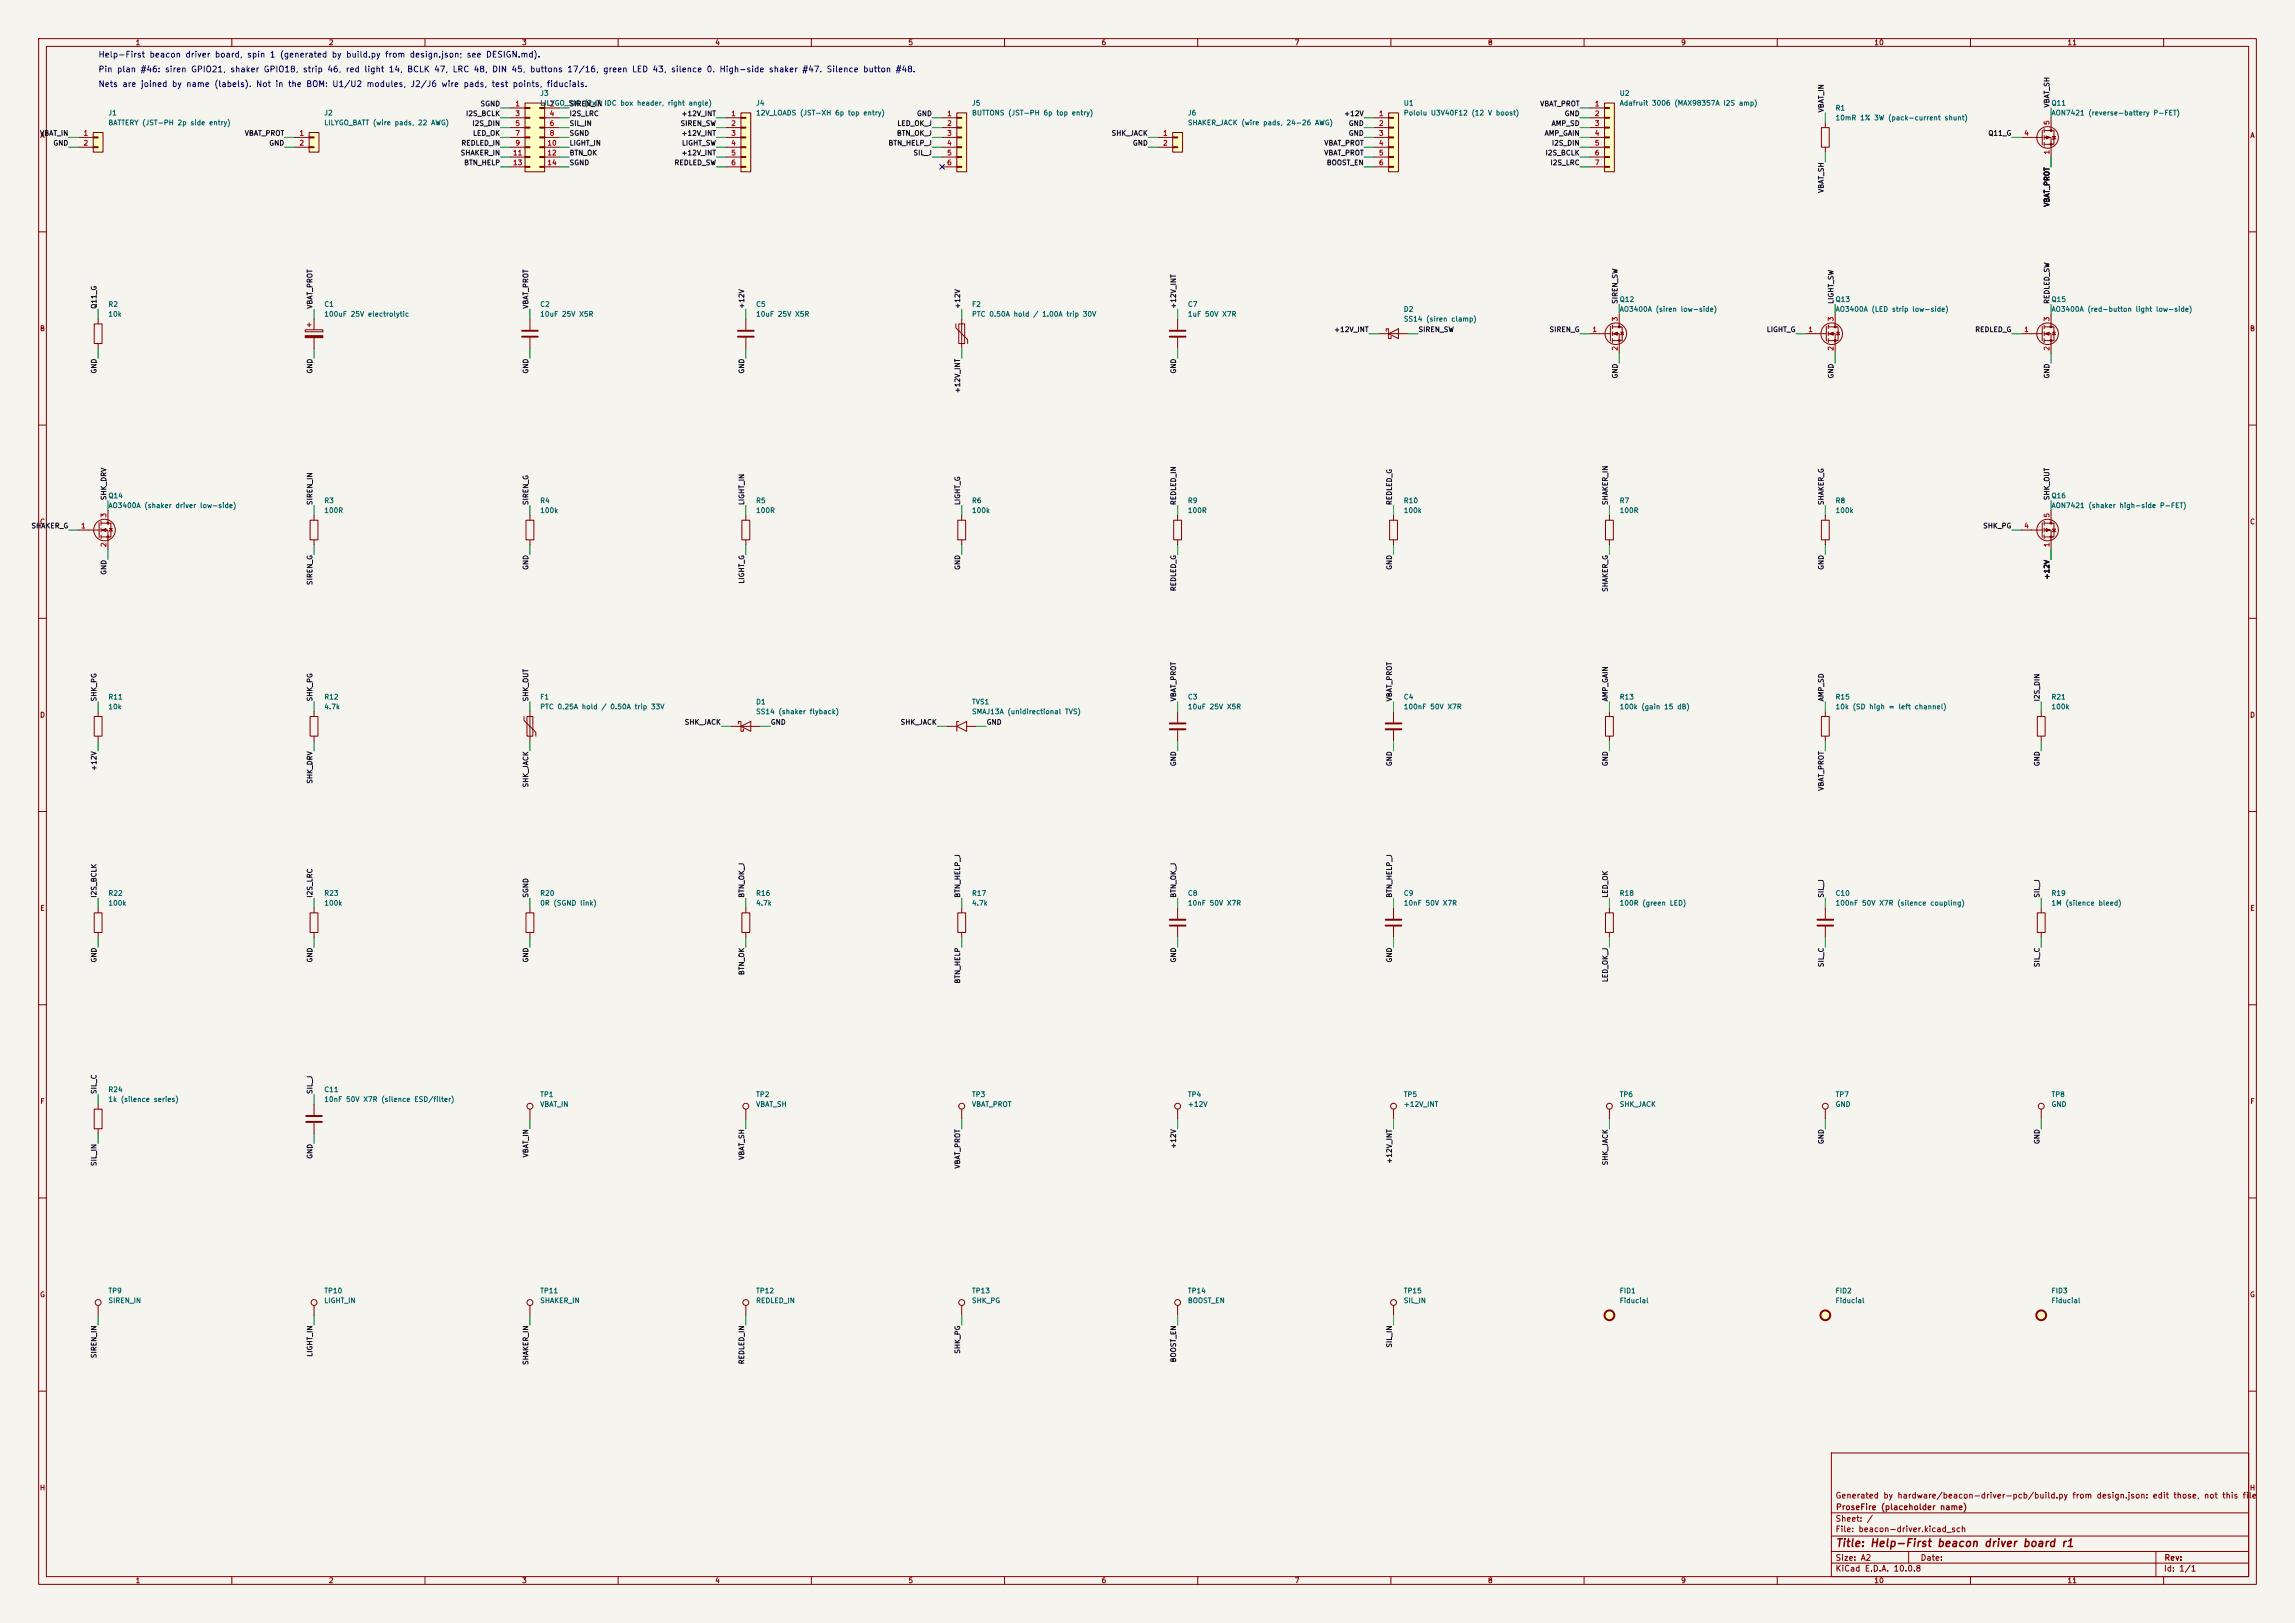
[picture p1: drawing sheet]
<svg xmlns="http://www.w3.org/2000/svg" width="594mm" height="420mm" viewBox="0 0 594 420" stroke-linecap="round" stroke-linejoin="round" font-family="sans-serif">
<defs><g id="words">
<text font-size="2" fill="#840000" x="475" y="400.8">Title: Help-First beacon driver board r1</text>
<g font-size="1.5" fill="#0000c2">
<text x="25.3" y="15.3">Help-First beacon driver board, spin 1 (generated by build.py from design.json; see DESIGN.md).</text>
<text x="25.3" y="22.9">Nets are joined by name (labels). Not in the BOM: U1/U2 modules, J2/J6 wire pads, test points, fiducials.</text>
<text x="25.3" y="19.1">Pin plan #46: siren GPIO21, shaker GPIO18, strip 46, red light 14, BCLK 47, LRC 48, DIN 45, buttons 17/16, green LED 43, silence 0. High-side shaker #47. Silence button #48.</text>
</g>
<g font-size="1.5" fill="#840000">
<text x="475" y="388.1">Generated by hardware/beacon-driver-pcb/build.py from design.json: edit those, not this file</text>
<text x="475" y="394.1">Sheet: /</text>
<text x="475.1" y="391.1">ProseFire (placeholder name)</text>
<text x="475" y="396.8">File: beacon-driver.kicad_sch</text>
<text x="475" y="407">KiCad E.D.A. 10.0.8</text>
<text x="475" y="404.2">Size: A2</text>
<text x="497" y="404.2">Date:</text>
<text x="560" y="407">Id: 1/1</text>
<text x="560.1" y="404.2">Rev:</text>
</g>
<g font-size="1.3" fill="#840000">
<text x="35" y="12">1</text>
<text x="85" y="12">2</text>
<text x="135" y="12">3</text>
<text x="185" y="12">4</text>
<text x="235" y="12">5</text>
<text x="285" y="12">6</text>
<text x="335" y="12">7</text>
<text x="385" y="12">8</text>
<text x="435" y="12">9</text>
<text x="485" y="12">10</text>
<text x="535" y="12">11</text>
<text x="10.3" y="36">A</text>
<text x="582.3" y="36">A</text>
<text x="10.2" y="86">B</text>
<text x="582.2" y="86">B</text>
<text x="10.2" y="136">C</text>
<text x="582.2" y="136">C</text>
<text x="10.2" y="186">D</text>
<text x="582.2" y="186">D</text>
<text x="10.3" y="236">E</text>
<text x="582.3" y="236">E</text>
<text x="10.3" y="286">F</text>
<text x="582.3" y="286">F</text>
<text x="10.2" y="336">G</text>
<text x="582.2" y="336">G</text>
<text x="10.2" y="386">H</text>
<text x="582.2" y="386">H</text>
<text x="35" y="410">1</text>
<text x="85" y="410">2</text>
<text x="135" y="410">3</text>
<text x="185" y="410">4</text>
<text x="235" y="410">5</text>
<text x="285" y="410">6</text>
<text x="335" y="410">7</text>
<text x="385" y="410">8</text>
<text x="435" y="410">9</text>
<text x="485" y="410">10</text>
<text x="535" y="410">11</text>
</g>
<g font-size="1.3" fill="#0f0f0f">
<text x="124.2" y="27.8">SGND</text>
<text x="147.3" y="27.8">SIREN_IN IDC box header, right angle)</text>
<text x="398.5" y="27.8">VBAT_PROT</text>
<text x="472.3" y="29.2" transform="rotate(-90 472.3 29.2)">VBAT_IN</text>
<text x="530.7" y="28" transform="rotate(-90 530.7 28)">VBAT_SH</text>
<text x="10.2" y="35.4">VBAT_IN</text>
<text x="63.2" y="35.4">VBAT_PROT</text>
<text x="120.5" y="30.4">I2S_BCLK</text>
<text x="122.1" y="32.9">I2S_DIN</text>
<text x="122.3" y="35.4">LED_OK</text>
<text x="147.3" y="32.9">SIL_IN</text>
<text x="147.3" y="35.4">SGND</text>
<text x="147.3" y="30.4">I2S_LRC</text>
<text x="176" y="32.9">SIREN_SW</text>
<text x="176.2" y="35.4">+12V_INT</text>
<text x="176.2" y="30.4">+12V_INT</text>
<text x="232" y="35.4">BTN_OK_J</text>
<text x="232.1" y="32.9">LED_OK_J</text>
<text x="237.2" y="30.4">GND</text>
<text x="287.6" y="35.4">SHK_JACK</text>
<text x="347.8" y="30.4">+12V</text>
<text x="349" y="35.4">GND</text>
<text x="349" y="32.9">GND</text>
<text x="399.6" y="35.4">AMP_GAIN</text>
<text x="401.5" y="32.9">AMP_SD</text>
<text x="404.8" y="30.4">GND</text>
<text x="514.5" y="35.4">Q11_G</text>
<text x="13.7" y="38">GND</text>
<text x="69.6" y="38">GND</text>
<text x="119.1" y="40.5">SHAKER_IN</text>
<text x="119.3" y="38">REDLED_IN</text>
<text x="147.3" y="38">LIGHT_IN</text>
<text x="147.3" y="40.5">BTN_OK</text>
<text x="176.2" y="40.5">+12V_INT</text>
<text x="176.4" y="38">LIGHT_SW</text>
<text x="229.8" y="38">BTN_HELP_J</text>
<text x="236.3" y="40.5">SIL_J</text>
<text x="293.1" y="38">GND</text>
<text x="342.6" y="38">VBAT_PROT</text>
<text x="342.6" y="40.5">VBAT_PROT</text>
<text x="399.9" y="40.5">I2S_BCLK</text>
<text x="401.5" y="38">I2S_DIN</text>
<text x="120" y="43.1">BTN_HELP</text>
<text x="147.3" y="43.1">SGND</text>
<text x="174.4" y="43.1">REDLED_SW</text>
<text x="343.3" y="43.1">BOOST_EN</text>
<text x="401.2" y="43.1">I2S_LRC</text>
<text x="472.3" y="50.1" transform="rotate(-90 472.3 50.1)">VBAT_SH</text>
<text x="530.7" y="53.6" transform="rotate(-90 530.7 53.6)">VBAT_PROT</text>
<text x="25.3" y="80" transform="rotate(-90 25.3 80)">Q11_G</text>
<text x="81.2" y="80" transform="rotate(-90 81.2 80)">VBAT_PROT</text>
<text x="137" y="80" transform="rotate(-90 137 80)">VBAT_PROT</text>
<text x="192.9" y="80" transform="rotate(-90 192.9 80)">+12V</text>
<text x="248.8" y="80" transform="rotate(-90 248.8 80)">+12V</text>
<text x="304.7" y="80" transform="rotate(-90 304.7 80)">+12V_INT</text>
<text x="419" y="78.8" transform="rotate(-90 419 78.8)">SIREN_SW</text>
<text x="474.9" y="78.8" transform="rotate(-90 474.9 78.8)">LIGHT_SW</text>
<text x="530.7" y="78.8" transform="rotate(-90 530.7 78.8)">REDLED_SW</text>
<text x="345.2" y="86.2">+12V_INT</text>
<text x="367" y="86.2">SIREN_SW</text>
<text x="400.9" y="86.2">SIREN_G</text>
<text x="457.2" y="86.2">LIGHT_G</text>
<text x="511.1" y="86.2">REDLED_G</text>
<text x="25.3" y="96.8" transform="rotate(-90 25.3 96.8)">GND</text>
<text x="81.2" y="96.8" transform="rotate(-90 81.2 96.8)">GND</text>
<text x="137" y="96.8" transform="rotate(-90 137 96.8)">GND</text>
<text x="192.9" y="96.8" transform="rotate(-90 192.9 96.8)">GND</text>
<text x="248.8" y="101.9" transform="rotate(-90 248.8 101.9)">+12V_INT</text>
<text x="304.7" y="96.8" transform="rotate(-90 304.7 96.8)">GND</text>
<text x="419" y="98.1" transform="rotate(-90 419 98.1)">GND</text>
<text x="474.9" y="98.1" transform="rotate(-90 474.9 98.1)">GND</text>
<text x="530.7" y="98.1" transform="rotate(-90 530.7 98.1)">GND</text>
<text x="27.8" y="129.6" transform="rotate(-90 27.8 129.6)">SHK_DRV</text>
<text x="81.2" y="130.8" transform="rotate(-90 81.2 130.8)">SIREN_IN</text>
<text x="137" y="130.8" transform="rotate(-90 137 130.8)">SIREN_G</text>
<text x="192.9" y="130.8" transform="rotate(-90 192.9 130.8)">LIGHT_IN</text>
<text x="248.8" y="130.8" transform="rotate(-90 248.8 130.8)">LIGHT_G</text>
<text x="304.7" y="130.8" transform="rotate(-90 304.7 130.8)">REDLED_IN</text>
<text x="360.6" y="130.8" transform="rotate(-90 360.6 130.8)">REDLED_G</text>
<text x="416.4" y="130.8" transform="rotate(-90 416.4 130.8)">SHAKER_IN</text>
<text x="472.3" y="130.8" transform="rotate(-90 472.3 130.8)">SHAKER_G</text>
<text x="530.7" y="129.6" transform="rotate(-90 530.7 129.6)">SHK_OUT</text>
<text x="8" y="137">SHAKER_G</text>
<text x="513.2" y="137">SHK_PG</text>
<text x="27.8" y="148.9" transform="rotate(-90 27.8 148.9)">GND</text>
<text x="137" y="147.6" transform="rotate(-90 137 147.6)">GND</text>
<text x="248.8" y="147.6" transform="rotate(-90 248.8 147.6)">GND</text>
<text x="360.6" y="147.6" transform="rotate(-90 360.6 147.6)">GND</text>
<text x="472.3" y="147.6" transform="rotate(-90 472.3 147.6)">GND</text>
<text x="81.2" y="151.5" transform="rotate(-90 81.2 151.5)">SIREN_G</text>
<text x="192.9" y="151.2" transform="rotate(-90 192.9 151.2)">LIGHT_G</text>
<text x="304.7" y="153.1" transform="rotate(-90 304.7 153.1)">REDLED_G</text>
<text x="416.4" y="153.3" transform="rotate(-90 416.4 153.3)">SHAKER_G</text>
<text x="530.7" y="150.1" transform="rotate(-90 530.7 150.1)">+12V</text>
<text x="25.3" y="181.6" transform="rotate(-90 25.3 181.6)">SHK_PG</text>
<text x="81.2" y="181.6" transform="rotate(-90 81.2 181.6)">SHK_PG</text>
<text x="137" y="181.6" transform="rotate(-90 137 181.6)">SHK_OUT</text>
<text x="304.7" y="181.6" transform="rotate(-90 304.7 181.6)">VBAT_PROT</text>
<text x="360.6" y="181.6" transform="rotate(-90 360.6 181.6)">VBAT_PROT</text>
<text x="416.4" y="181.6" transform="rotate(-90 416.4 181.6)">AMP_GAIN</text>
<text x="472.3" y="181.6" transform="rotate(-90 472.3 181.6)">AMP_SD</text>
<text x="528.2" y="181.6" transform="rotate(-90 528.2 181.6)">I2S_DIN</text>
<text x="177.1" y="187.8">SHK_JACK</text>
<text x="199.4" y="187.8">GND</text>
<text x="233" y="187.8">SHK_JACK</text>
<text x="255.2" y="187.8">GND</text>
<text x="25.3" y="199.6" transform="rotate(-90 25.3 199.6)">+12V</text>
<text x="81.2" y="202.9" transform="rotate(-90 81.2 202.9)">SHK_DRV</text>
<text x="137" y="203.9" transform="rotate(-90 137 203.9)">SHK_JACK</text>
<text x="304.7" y="198.4" transform="rotate(-90 304.7 198.4)">GND</text>
<text x="360.6" y="198.4" transform="rotate(-90 360.6 198.4)">GND</text>
<text x="416.4" y="198.4" transform="rotate(-90 416.4 198.4)">GND</text>
<text x="528.2" y="198.4" transform="rotate(-90 528.2 198.4)">GND</text>
<text x="472.3" y="204.8" transform="rotate(-90 472.3 204.8)">VBAT_PROT</text>
<text x="25.3" y="232.4" transform="rotate(-90 25.3 232.4)">I2S_BCLK</text>
<text x="81.2" y="232.4" transform="rotate(-90 81.2 232.4)">I2S_LRC</text>
<text x="137" y="232.4" transform="rotate(-90 137 232.4)">SGND</text>
<text x="192.9" y="232.4" transform="rotate(-90 192.9 232.4)">BTN_OK_J</text>
<text x="248.8" y="232.4" transform="rotate(-90 248.8 232.4)">BTN_HELP_J</text>
<text x="304.7" y="232.4" transform="rotate(-90 304.7 232.4)">BTN_OK_J</text>
<text x="360.6" y="232.4" transform="rotate(-90 360.6 232.4)">BTN_HELP_J</text>
<text x="416.4" y="232.4" transform="rotate(-90 416.4 232.4)">LED_OK</text>
<text x="472.3" y="232.4" transform="rotate(-90 472.3 232.4)">SIL_J</text>
<text x="528.2" y="232.4" transform="rotate(-90 528.2 232.4)">SIL_J</text>
<text x="25.3" y="249.2" transform="rotate(-90 25.3 249.2)">GND</text>
<text x="81.2" y="249.2" transform="rotate(-90 81.2 249.2)">GND</text>
<text x="137" y="249.2" transform="rotate(-90 137 249.2)">GND</text>
<text x="304.7" y="249.2" transform="rotate(-90 304.7 249.2)">GND</text>
<text x="360.6" y="249.2" transform="rotate(-90 360.6 249.2)">GND</text>
<text x="472.3" y="250.4" transform="rotate(-90 472.3 250.4)">SIL_C</text>
<text x="528.2" y="250.4" transform="rotate(-90 528.2 250.4)">SIL_C</text>
<text x="192.9" y="252.5" transform="rotate(-90 192.9 252.5)">BTN_OK</text>
<text x="248.8" y="254.7" transform="rotate(-90 248.8 254.7)">BTN_HELP</text>
<text x="416.4" y="254.3" transform="rotate(-90 416.4 254.3)">LED_OK_J</text>
<text x="25.3" y="283.2" transform="rotate(-90 25.3 283.2)">SIL_C</text>
<text x="81.2" y="283.2" transform="rotate(-90 81.2 283.2)">SIL_J</text>
<text x="137" y="299.6" transform="rotate(-90 137 299.6)">VBAT_IN</text>
<text x="304.7" y="297.4" transform="rotate(-90 304.7 297.4)">+12V</text>
<text x="472.3" y="296.2" transform="rotate(-90 472.3 296.2)">GND</text>
<text x="528.2" y="296.2" transform="rotate(-90 528.2 296.2)">GND</text>
<text x="25.3" y="301.9" transform="rotate(-90 25.3 301.9)">SIL_IN</text>
<text x="81.2" y="300" transform="rotate(-90 81.2 300)">GND</text>
<text x="192.9" y="300.2" transform="rotate(-90 192.9 300.2)">VBAT_SH</text>
<text x="248.8" y="302.5" transform="rotate(-90 248.8 302.5)">VBAT_PROT</text>
<text x="360.6" y="301.3" transform="rotate(-90 360.6 301.3)">+12V_INT</text>
<text x="416.4" y="301.7" transform="rotate(-90 416.4 301.7)">SHK_JACK</text>
<text x="25.3" y="351.6" transform="rotate(-90 25.3 351.6)">SIREN_IN</text>
<text x="81.2" y="351.2" transform="rotate(-90 81.2 351.2)">LIGHT_IN</text>
<text x="137" y="353.3" transform="rotate(-90 137 353.3)">SHAKER_IN</text>
<text x="192.9" y="353.2" transform="rotate(-90 192.9 353.2)">REDLED_IN</text>
<text x="248.8" y="350.4" transform="rotate(-90 248.8 350.4)">SHK_PG</text>
<text x="304.7" y="352.7" transform="rotate(-90 304.7 352.7)">BOOST_EN</text>
<text x="360.6" y="348.9" transform="rotate(-90 360.6 348.9)">SIL_IN</text>
</g>
<g font-size="1.3" fill="#a90000">
<text x="133.3" y="27.8">1</text>
<text x="142.1" y="27.8">2</text>
<text x="412.7" y="27.8">1</text>
<text x="21.5" y="35.4">1</text>
<text x="77.4" y="35.4">1</text>
<text x="133.3" y="30.3">3</text>
<text x="133.3" y="32.9">5</text>
<text x="133.3" y="35.4">7</text>
<text x="142.1" y="30.3">4</text>
<text x="142.1" y="32.9">6</text>
<text x="142.1" y="35.4">8</text>
<text x="189.1" y="30.3">1</text>
<text x="189.1" y="32.9">2</text>
<text x="189.1" y="35.4">3</text>
<text x="245" y="30.3">1</text>
<text x="245" y="32.9">2</text>
<text x="245" y="35.4">3</text>
<text x="300.9" y="35.4">1</text>
<text x="356.8" y="30.3">1</text>
<text x="356.8" y="32.9">2</text>
<text x="356.8" y="35.4">3</text>
<text x="412.7" y="30.3">2</text>
<text x="412.7" y="32.9">3</text>
<text x="412.7" y="35.4">4</text>
<text x="523.8" y="35.4">4</text>
<text x="530.7" y="32.5" transform="rotate(-90 530.7 32.5)">5</text>
<text x="21.5" y="38">2</text>
<text x="77.4" y="38">2</text>
<text x="132.6" y="40.5">11</text>
<text x="133.3" y="38">9</text>
<text x="141.5" y="38">10</text>
<text x="141.5" y="40.5">12</text>
<text x="189.1" y="38">4</text>
<text x="189.1" y="40.5">5</text>
<text x="245" y="38">4</text>
<text x="245" y="40.5">5</text>
<text x="300.9" y="38">2</text>
<text x="356.8" y="38">4</text>
<text x="356.8" y="40.5">5</text>
<text x="412.7" y="38">5</text>
<text x="412.7" y="40.5">6</text>
<text x="530.7" y="40.1" transform="rotate(-90 530.7 40.1)">1</text>
<text x="132.6" y="43">13</text>
<text x="141.5" y="43">14</text>
<text x="189.1" y="43">6</text>
<text x="245" y="43">6</text>
<text x="356.8" y="43">6</text>
<text x="412.7" y="43">7</text>
<text x="419" y="83.3" transform="rotate(-90 419 83.3)">3</text>
<text x="474.8" y="83.3" transform="rotate(-90 474.8 83.3)">3</text>
<text x="530.7" y="83.3" transform="rotate(-90 530.7 83.3)">3</text>
<text x="412" y="86.2">1</text>
<text x="467.9" y="86.2">1</text>
<text x="523.8" y="86.2">1</text>
<text x="419" y="90.9" transform="rotate(-90 419 90.9)">2</text>
<text x="474.8" y="90.9" transform="rotate(-90 474.8 90.9)">2</text>
<text x="530.7" y="90.9" transform="rotate(-90 530.7 90.9)">2</text>
<text x="20.9" y="137">1</text>
<text x="27.8" y="134.1" transform="rotate(-90 27.8 134.1)">3</text>
<text x="523.8" y="137">4</text>
<text x="530.7" y="134.1" transform="rotate(-90 530.7 134.1)">5</text>
<text x="27.8" y="141.7" transform="rotate(-90 27.8 141.7)">2</text>
<text x="530.7" y="141.7" transform="rotate(-90 530.7 141.7)">1</text>
</g>
<g font-size="1.3" fill="#006464">
<text x="139.7" y="25.1">J3</text>
<text x="139.7" y="27.6">LILYGO_SIG (2x7</text>
<text x="195.6" y="27.6">J4</text>
<text x="251.4" y="27.6">J5</text>
<text x="363.2" y="27.6">U1</text>
<text x="419.1" y="25.1">U2</text>
<text x="419.1" y="27.6">Adafruit 3006 (MAX98357A I2S amp)</text>
<text x="475" y="28.9">R1</text>
<text x="530.8" y="27.6">Q11</text>
<text x="27.9" y="30.2">J1</text>
<text x="27.9" y="32.7">BATTERY (JST-PH 2p side entry)</text>
<text x="83.8" y="30.2">J2</text>
<text x="83.8" y="32.7">LILYGO_BATT (wire pads, 22 AWG)</text>
<text x="195.6" y="30.2">12V_LOADS (JST-XH 6p top entry)</text>
<text x="251.4" y="30.2">BUTTONS (JST-PH 6p top entry)</text>
<text x="307.3" y="30.2">J6</text>
<text x="307.3" y="32.7">SHAKER_JACK (wire pads, 24-26 AWG)</text>
<text x="363.2" y="30.2">Pololu U3V40F12 (12 V boost)</text>
<text x="475" y="31.4">10mR 1% 3W (pack-current shunt)</text>
<text x="530.8" y="30.2">AON7421 (reverse-battery P-FET)</text>
<text x="27.9" y="79.7">R2</text>
<text x="27.9" y="82.2">10k</text>
<text x="83.8" y="79.7">C1</text>
<text x="83.8" y="82.2">100uF 25V electrolytic</text>
<text x="139.7" y="79.7">C2</text>
<text x="139.7" y="82.2">10uF 25V X5R</text>
<text x="195.6" y="79.7">C5</text>
<text x="195.6" y="82.2">10uF 25V X5R</text>
<text x="251.4" y="79.7">F2</text>
<text x="251.4" y="82.2">PTC 0.50A hold / 1.00A trip 30V</text>
<text x="307.3" y="79.7">C7</text>
<text x="307.3" y="82.2">1uF 50V X7R</text>
<text x="363.2" y="81">D2</text>
<text x="363.2" y="83.5">SS14 (siren clamp)</text>
<text x="419.1" y="78.4">Q12</text>
<text x="419.1" y="81">AO3400A (siren low-side)</text>
<text x="475" y="78.4">Q13</text>
<text x="475" y="81">AO3400A (LED strip low-side)</text>
<text x="530.8" y="78.4">Q15</text>
<text x="530.8" y="81">AO3400A (red-button light low-side)</text>
<text x="27.9" y="129.2">Q14</text>
<text x="27.9" y="131.8">AO3400A (shaker driver low-side)</text>
<text x="83.8" y="130.5">R3</text>
<text x="139.7" y="130.5">R4</text>
<text x="195.6" y="130.5">R5</text>
<text x="251.4" y="130.5">R6</text>
<text x="307.3" y="130.5">R9</text>
<text x="363.2" y="130.5">R10</text>
<text x="419.1" y="130.5">R7</text>
<text x="475" y="130.5">R8</text>
<text x="530.8" y="129.2">Q16</text>
<text x="530.8" y="131.8">AON7421 (shaker high-side P-FET)</text>
<text x="83.8" y="133">100R</text>
<text x="139.7" y="133">100k</text>
<text x="195.6" y="133">100R</text>
<text x="251.4" y="133">100k</text>
<text x="307.3" y="133">100R</text>
<text x="363.2" y="133">100k</text>
<text x="419.1" y="133">100R</text>
<text x="475" y="133">100k</text>
<text x="27.9" y="181.3">R11</text>
<text x="27.9" y="183.8">10k</text>
<text x="83.8" y="181.3">R12</text>
<text x="83.8" y="183.8">4.7k</text>
<text x="139.7" y="181.3">F1</text>
<text x="139.7" y="183.8">PTC 0.25A hold / 0.50A trip 33V</text>
<text x="195.6" y="182.6">D1</text>
<text x="195.6" y="185.1">SS14 (shaker flyback)</text>
<text x="251.4" y="182.6">TVS1</text>
<text x="251.4" y="185.1">SMAJ13A (unidirectional TVS)</text>
<text x="307.3" y="181.3">C3</text>
<text x="307.3" y="183.8">10uF 25V X5R</text>
<text x="363.2" y="181.3">C4</text>
<text x="363.2" y="183.8">100nF 50V X7R</text>
<text x="419.1" y="181.3">R13</text>
<text x="419.1" y="183.8">100k (gain 15 dB)</text>
<text x="475" y="181.3">R15</text>
<text x="475" y="183.8">10k (SD high = left channel)</text>
<text x="530.8" y="181.3">R21</text>
<text x="530.8" y="183.8">100k</text>
<text x="27.9" y="232.1">R22</text>
<text x="83.8" y="232.1">R23</text>
<text x="139.7" y="232.1">R20</text>
<text x="195.6" y="232.1">R16</text>
<text x="251.4" y="232.1">R17</text>
<text x="307.3" y="232.1">C8</text>
<text x="363.2" y="232.1">C9</text>
<text x="419.1" y="232.1">R18</text>
<text x="475" y="232.1">C10</text>
<text x="530.8" y="232.1">R19</text>
<text x="27.9" y="234.6">100k</text>
<text x="83.8" y="234.6">100k</text>
<text x="139.7" y="234.6">0R (SGND link)</text>
<text x="195.6" y="234.6">4.7k</text>
<text x="251.4" y="234.6">4.7k</text>
<text x="307.3" y="234.6">10nF 50V X7R</text>
<text x="363.2" y="234.6">10nF 50V X7R</text>
<text x="419.1" y="234.6">100R (green LED)</text>
<text x="475" y="234.6">100nF 50V X7R (silence coupling)</text>
<text x="530.8" y="234.6">1M (silence bleed)</text>
<text x="27.9" y="282.9">R24</text>
<text x="27.9" y="285.4">1k (silence series)</text>
<text x="83.8" y="282.9">C11</text>
<text x="83.8" y="285.4">10nF 50V X7R (silence ESD/filter)</text>
<text x="139.7" y="284.2">TP1</text>
<text x="139.7" y="286.7">VBAT_IN</text>
<text x="195.6" y="284.2">TP2</text>
<text x="195.6" y="286.7">VBAT_SH</text>
<text x="251.4" y="284.2">TP3</text>
<text x="251.4" y="286.7">VBAT_PROT</text>
<text x="307.3" y="284.2">TP4</text>
<text x="307.3" y="286.7">+12V</text>
<text x="363.2" y="284.2">TP5</text>
<text x="363.2" y="286.7">+12V_INT</text>
<text x="419.1" y="284.2">TP6</text>
<text x="419.1" y="286.7">SHK_JACK</text>
<text x="475" y="284.2">TP7</text>
<text x="475" y="286.7">GND</text>
<text x="530.8" y="284.2">TP8</text>
<text x="530.8" y="286.7">GND</text>
<text x="27.9" y="335">TP9</text>
<text x="83.8" y="335">TP10</text>
<text x="139.7" y="335">TP11</text>
<text x="195.6" y="335">TP12</text>
<text x="251.4" y="335">TP13</text>
<text x="307.3" y="335">TP14</text>
<text x="363.2" y="335">TP15</text>
<text x="419.1" y="335">FID1</text>
<text x="475" y="335">FID2</text>
<text x="530.8" y="335">FID3</text>
<text x="27.9" y="337.5">SIREN_IN</text>
<text x="83.8" y="337.5">LIGHT_IN</text>
<text x="139.7" y="337.5">SHAKER_IN</text>
<text x="195.6" y="337.5">REDLED_IN</text>
<text x="251.4" y="337.5">SHK_PG</text>
<text x="307.3" y="337.5">BOOST_EN</text>
<text x="363.2" y="337.5">SIL_IN</text>
<text x="419.1" y="337.5">Fiducial</text>
<text x="475" y="337.5">Fiducial</text>
<text x="530.8" y="337.5">Fiducial</text>
</g>
</g></defs>
<path d="M0 0h594v420h-594z" fill="#f5f4ef" stroke="#f5f4ef" stroke-width=".26"/>
<g fill="none" stroke="#840000" stroke-width=".26">
<path d="M10 10h574v400h-574zM12 12h570v396h-570zM60 10v2M110 10v2M160 10v2M210 10v2M260 10v2M310 10v2M360 10v2M410 10v2M460 10v2M510 10v2"/>
<path d="M560 10v2M10 60h2M582 60h2M10 110h2M582 110h2M10 160h2M582 160h2M10 210h2M582 210h2M192 236.2h2.1v5.1h-2.1zM193 235v1.2M193 241.3v1.3"/>
<path d="M10 260h2M582 260h2M10 310h2M582 310h2M10 360h2M474 376h108v32h-108zM582 360h2M474 397.5h108M474 391.5h108M60 408v2M110 408v2M160 408v2"/>
<path d="M210 408v2M260 408v2M310 408v2M360 408v2M410 408v2M460 408v2M474 404.5h108M474 401.5h108M494 401.5v3M510 408v2M558 401.5v6.5M560 408v2"/>
</g>
<path d="M24.1 34.3h2.6v5.1h-2.6z" fill="#ffffc2"/>
<g fill="none" stroke="#840000" stroke-width=".26">
<path d="M20.3 35.6h3.8M20.3 38.1h3.8M24.1 34.3h2.6v5.1h-2.6zM24.1 35.4h1.3v.3h-1.3zM24.1 38h1.3v.2h-1.3zM79 85.3h4.6v.6h-4.6zM79.5 84.1h1M80 83.6v1M81.3 82.6v2.7M81.3 87.4v2.8M247.4 83.8v1l3 3.1v1M248.2 83.8h1.5v5.1h-1.5z"/>
<path d="M248.9 82.6v7.6M356.9 86.4h7.6M358.8 85.7v-.6h.6v2.5h.6v-.6M359.4 86.4l2.5-1.3v2.5zM247.9 134.6h2v5.1h-2zM248.9 133.4v1.2M248.9 139.7v1.3M247.9 236.2h2v5.1h-2zM248.9 235v1.2M248.9 241.3v1.3"/>
</g>
<path d="M79 86.9h4.6v.5h-4.6z" fill="#840000" stroke="#840000" stroke-width=".26"/>
<path d="M80 34.3h2.5v5.1h-2.5z" fill="#ffffc2"/>
<path d="M76.2 35.6h3.8M76.2 38.1h3.8M80 34.3h2.5v5.1h-2.5zM80 35.4h1.3v.3h-1.3zM80 38h1.3v.2h-1.3z" fill="none" stroke="#840000" stroke-width=".26"/>
<path d="M247.6 29.2h2.6v15.3h-2.6z" fill="#ffffc2"/>
<g fill="none" stroke="#840000" stroke-width=".26">
<path d="M243.8 30.5h3.8M243.8 33h3.8M243.8 35.6h3.8M243.8 38.1h3.8M247.6 29.2h2.6v15.3h-2.6zM247.6 30.4h1.3v.2h-1.3zM247.6 32.9h1.3v.2h-1.3zM247.6 35.4h1.3v.3h-1.3zM247.6 38h1.3v.2h-1.3zM243.8 40.6h3.8M243.8 43.2h3.8M247.6 40.5h1.3v.3h-1.3z"/>
<path d="M247.6 43.1h1.3v.2h-1.3zM304.8 82.6v2.7M304.8 87.4v2.8M303.8 134.6h2v5.1h-2zM304.8 133.4v1.2M304.8 139.7v1.3M359.7 134.6h2v5.1h-2zM360.7 133.4v1.2M360.7 139.7v1.3M135.6 185.4v1l3.1 3.1v1M136.4 185.4h1.5v5.1h-1.5zM137.2 184.2v7.6"/>
<path d="M248.9 287v2.6M304.8 287v2.6M360.7 287v2.6M248.9 337.8v2.6M304.8 337.8v2.6M360.7 337.8v2.6"/>
<circle cx="248.9" cy="286.3" r=".76"/>
<circle cx="304.8" cy="286.3" r=".76"/>
<circle cx="360.7" cy="286.3" r=".76"/>
<circle cx="248.9" cy="337.1" r=".76"/>
<circle cx="304.8" cy="337.1" r=".76"/>
<circle cx="360.7" cy="337.1" r=".76"/>
</g>
<path d="M302.8 85.6h4M302.8 87.1h4" fill="none" stroke="#840000" stroke-width=".51"/>
<path d="M359.4 29.2h2.5v15.3h-2.5z" fill="#ffffc2"/>
<g fill="none" stroke="#840000" stroke-width=".26">
<path d="M355.6 30.5h3.8M355.6 33h3.8M355.6 35.6h3.8M355.6 38.1h3.8M359.4 29.2h2.5v15.3h-2.5zM359.4 30.4h1.3v.2h-1.3zM359.4 32.9h1.3v.2h-1.3zM359.4 35.4h1.3v.3h-1.3zM359.4 38h1.3v.2h-1.3zM355.6 40.6h3.8M355.6 43.2h3.8M359.4 40.5h1.3v.3h-1.3z"/>
<path d="M359.4 43.1h1.3v.2h-1.3zM80.3 134.6h2v5.1h-2zM81.3 133.4v1.2M81.3 139.7v1.3M136.1 134.6h2.1v5.1h-2.1zM137.2 133.4v1.2M137.2 139.7v1.3M471.4 134.6h2.1v5.1h-2.1zM472.4 133.4v1.2M472.4 139.7v1.3M24.4 185.4h2v5.1h-2zM25.4 184.2v1.2"/>
<path d="M25.4 190.5v1.3"/>
</g>
<path d="M303.5 34.3h2.6v5.1h-2.6z" fill="#ffffc2"/>
<g fill="none" stroke="#840000" stroke-width=".26">
<path d="M299.7 35.6h3.8M299.7 38.1h3.8M303.5 34.3h2.6v5.1h-2.6zM303.5 35.4h1.3v.3h-1.3zM303.5 38h1.3v.2h-1.3zM467.4 86.4h5.3M472.7 84.5v3.8M473.2 84.6h2.5v3.5h-2.5M473.2 86.4h1.8v5M473.2 84.1v1M473.2 85.9v1M473.2 87.6v1"/>
<path d="M475 81.3v3.3M475.4 86h.7M475.7 86l.4 .6h-.7zM80.3 185.4h2v5.1h-2zM81.3 184.2v1.2M81.3 190.5v1.3"/>
<circle cx="474.1" cy="86.4" r="2.79"/>
</g>
<g fill="#840000" stroke="#840000" stroke-width=".26">
<path d="M473.5 86.4l1-.4v.7z"/>
<circle cx="475" cy="84.6" r=".25"/>
<circle cx="475" cy="88.1" r=".25"/>
</g>
<path d="M135.9 26.7h5.1v17.8h-5.1z" fill="#ffffc2"/>
<g fill="none" stroke="#840000" stroke-width=".26">
<path d="M132.1 27.9h3.8M132.1 30.5h3.8M132.1 33h3.8M132.1 35.6h3.8M132.1 38.1h3.8M135.9 26.7h5.1v17.8h-5.1zM135.9 27.8h1.3v.3h-1.3zM135.9 30.4h1.3v.2h-1.3zM135.9 32.9h1.3v.2h-1.3zM135.9 35.4h1.3v.3h-1.3zM135.9 38h1.3v.2h-1.3zM139.7 27.8h1.3v.3h-1.3z"/>
<path d="M139.7 30.4h1.3v.2h-1.3zM139.7 32.9h1.3v.2h-1.3zM139.7 35.4h1.3v.3h-1.3zM139.7 38h1.3v.2h-1.3zM141 27.9h3.8M141 30.5h3.8M141 33h3.8M141 35.6h3.8M141 38.1h3.8M132.1 40.6h3.8M132.1 43.2h3.8M135.9 40.5h1.3v.3h-1.3z"/>
<path d="M135.9 43.1h1.3v.2h-1.3zM139.7 40.5h1.3v.3h-1.3zM139.7 43.1h1.3v.2h-1.3zM141 40.6h3.8M141 43.2h3.8M193 82.6v2.7M193 87.4v2.8M472.4 235v2.7M472.4 239.8v2.8M527.3 236.2h2v5.1h-2zM528.3 235v1.2M528.3 241.3v1.3"/>
</g>
<path d="M191 85.6h4.1M191 87.1h4.1M470.4 238h4.1M470.4 239.5h4.1" fill="none" stroke="#840000" stroke-width=".51"/>
<path d="M191.8 29.2h2.5v15.3h-2.5z" fill="#ffffc2"/>
<g fill="none" stroke="#840000" stroke-width=".26">
<path d="M188 30.5h3.8M188 33h3.8M188 35.6h3.8M188 38.1h3.8M191.8 29.2h2.5v15.3h-2.5zM191.8 30.4h1.2v.2h-1.2zM191.8 32.9h1.2v.2h-1.2zM191.8 35.4h1.2v.3h-1.2zM191.8 38h1.2v.2h-1.2zM471.4 33h2.1v5.1h-2.1zM472.4 31.8v1.2M472.4 38.1v1.3"/>
<path d="M523.2 35.6h5.4M528.6 33.7v3.8M529.1 33.8h2.5v3.5h-2.5M529.1 35.6h1.8v5M529.1 33.3v1M529.1 35.1v1M529.1 36.8v1M530.9 30.5v3.3M531.2 35.3h.8l-.4 .6zM532.1 35.8l-1 .3M188 40.6h3.8M188 43.2h3.8"/>
<path d="M191.8 40.5h1.2v.3h-1.2zM191.8 43.1h1.2v.2h-1.2zM24.4 83.8h2v5.1h-2zM25.4 82.6v1.2M25.4 88.9v1.3M137.2 82.6v2.7M137.2 87.4v2.8M523.2 86.4h5.4M528.6 84.5v3.8M529.1 84.6h2.5v3.5h-2.5M529.1 86.4h1.8v5M529.1 84.1v1"/>
<path d="M529.1 85.9v1M529.1 87.6v1M530.9 81.3v3.3M531.2 86h.8M531.6 86l.4 .6h-.8zM20.3 137.2h5.4M25.7 135.3v3.8M26.2 135.4h2.5v3.5h-2.5M26.2 137.2h1.7v5M26.2 134.9v1M26.2 136.7v1M26.2 138.4v1"/>
<path d="M27.9 132.1v3.3M28.3 136.8h.8M28.7 136.8l.4 .6h-.8zM192 134.6h2.1v5.1h-2.1zM193 133.4v1.2M193 139.7v1.3M415.5 134.6h2.1v5.1h-2.1zM416.6 133.4v1.2M416.6 139.7v1.3M523.2 137.2h5.4M528.6 135.3v3.8M529.1 135.4h2.5v3.5h-2.5"/>
<path d="M529.1 137.2h1.8v5M529.1 134.9v1M529.1 136.7v1M529.1 138.4v1M530.9 132.1v3.3M531.2 136.9h.8l-.4 .6zM532.1 137.4l-1 .3M189.2 188h7.6M191.1 187.3v-.6h.7v2.5h.6v-.6M191.8 188l2.5-1.3v2.5zM245.1 188h2.5M247.6 188l2.6-1.3v2.5z"/>
<path d="M248.2 186.7h-.6v2.5M250.2 188h2.5M304.8 184.2v2.7M304.8 189v2.8M360.7 184.2v2.7M360.7 189v2.8M415.5 185.4h2.1v5.1h-2.1zM416.6 184.2v1.2M416.6 190.5v1.3M527.3 185.4h2v5.1h-2zM528.3 184.2v1.2M528.3 190.5v1.3"/>
<path d="M304.8 235v2.7M304.8 239.8v2.8M360.7 235v2.7M360.7 239.8v2.8M415.5 236.2h2.1v5.1h-2.1zM416.6 235v1.2M416.6 241.3v1.3M81.3 285.8v2.7M81.3 290.6v2.8M81.3 337.8v2.6"/>
<circle cx="530" cy="35.6" r="2.79"/>
<circle cx="530" cy="86.4" r="2.79"/>
<circle cx="27.1" cy="137.2" r="2.79"/>
<circle cx="530" cy="137.2" r="2.79"/>
<circle cx="81.3" cy="337.1" r=".76"/>
</g>
<g fill="#840000" stroke="#840000" stroke-width=".26">
<path d="M529.6 136.8l1 .4-1 .3z"/>
<path d="M529.3 86.4l1.1-.4v.7z"/>
<path d="M529.6 35.2l1 .4-1 .3z"/>
<path d="M26.4 137.2l1-.4v.7z"/>
<circle cx="530.9" cy="135.4" r=".25"/>
<circle cx="530.9" cy="138.9" r=".25"/>
<circle cx="530.9" cy="84.6" r=".25"/>
<circle cx="530.9" cy="88.1" r=".25"/>
<circle cx="530.9" cy="33.8" r=".25"/>
<circle cx="530.9" cy="37.3" r=".25"/>
<circle cx="27.9" cy="135.4" r=".25"/>
<circle cx="27.9" cy="138.9" r=".25"/>
</g>
<path d="M135.1 85.6h4.1M135.1 87.1h4.1M302.8 187.2h4M302.8 188.7h4M358.6 187.2h4.1M358.6 188.7h4.1M302.8 238h4M302.8 239.5h4M358.6 238h4.1M358.6 239.5h4.1M79.2 288.8h4.1M79.2 290.3h4.1" fill="none" stroke="#840000" stroke-width=".51"/>
<path d="M415.3 26.7h2.5v17.8h-2.5z" fill="#ffffc2"/>
<g fill="none" stroke="#840000" stroke-width=".26">
<path d="M411.5 27.9h3.8M411.5 30.5h3.8M411.5 33h3.8M411.5 35.6h3.8M411.5 38.1h3.8M415.3 26.7h2.5v17.8h-2.5zM415.3 27.8h1.3v.3h-1.3zM415.3 30.4h1.3v.2h-1.3zM415.3 32.9h1.3v.2h-1.3zM415.3 35.4h1.3v.3h-1.3zM415.3 38h1.3v.2h-1.3zM411.5 40.6h3.8"/>
<path d="M411.5 43.2h3.8M415.3 40.5h1.3v.3h-1.3zM415.3 43.1h1.3v.2h-1.3zM411.5 86.4h5.3M416.8 84.5v3.8M417.3 84.6h2.6v3.5h-2.6M417.3 86.4h1.8v5M417.3 84.1v1M417.3 85.9v1M417.3 87.6v1M419.1 81.3v3.3M419.5 86h.7"/>
<path d="M419.9 86l.3 .6h-.7zM471.4 185.4h2.1v5.1h-2.1zM472.4 184.2v1.2M472.4 190.5v1.3M24.4 236.2h2v5.1h-2zM25.4 235v1.2M80.3 236.2h2v5.1h-2zM81.3 235v1.2M136.1 236.2h2.1v5.1h-2.1zM137.2 235v1.2M25.4 241.3v1.3M81.3 241.3v1.3"/>
<path d="M137.2 241.3v1.3M24.4 287h2v5.1h-2zM25.4 285.8v1.2M25.4 292.1v1.3M137.2 287v2.6M193 287v2.6M25.4 337.8v2.6M137.2 337.8v2.6M193 337.8v2.6"/>
<circle cx="418.2" cy="86.4" r="2.79"/>
<circle cx="137.2" cy="286.3" r=".76"/>
<circle cx="193" cy="286.3" r=".76"/>
<circle cx="25.4" cy="337.1" r=".76"/>
<circle cx="137.2" cy="337.1" r=".76"/>
<circle cx="193" cy="337.1" r=".76"/>
</g>
<g fill="#840000" stroke="#840000" stroke-width=".26">
<path d="M417.6 86.4l1-.4v.7z"/>
<circle cx="419.1" cy="84.6" r=".25"/>
<circle cx="419.1" cy="88.1" r=".25"/>
</g>
<circle cx="416.6" cy="340.4" r="1.27" fill="#ffffc2"/>
<circle cx="416.6" cy="340.4" r="1.27" fill="none" stroke="#840000" stroke-width=".51"/>
<g fill="none" stroke="#840000" stroke-width=".26">
<path d="M416.6 287v2.6M472.4 287v2.6"/>
<circle cx="416.6" cy="286.3" r=".76"/>
<circle cx="472.4" cy="286.3" r=".76"/>
</g>
<circle cx="472.4" cy="340.4" r="1.27" fill="#ffffc2"/>
<circle cx="472.4" cy="340.4" r="1.27" fill="none" stroke="#840000" stroke-width=".51"/>
<circle cx="528.3" cy="340.4" r="1.27" fill="#ffffc2"/>
<circle cx="528.3" cy="340.4" r="1.27" fill="none" stroke="#840000" stroke-width=".51"/>
<g fill="none" stroke="#840000" stroke-width=".26">
<path d="M528.3 287v2.6"/>
<circle cx="528.3" cy="286.3" r=".76"/>
</g>
<g fill="none" stroke="#009600" stroke-width=".26">
<path d="M17.8 38.1h2.5M17.8 35.6h2.5M73.7 38.1h2.5M73.7 35.6h2.5M129.5 38.1h2.6M129.5 35.6h2.6M129.5 27.9h2.6M129.5 33h2.6M129.5 30.5h2.6M144.8 38.1h2.5M144.8 35.6h2.5M144.8 27.9h2.5"/>
<path d="M144.8 33h2.5M144.8 30.5h2.5M185.4 38.1h2.6M185.4 35.6h2.6M185.4 33h2.6M185.4 30.5h2.6M241.3 38.1h2.5M241.3 35.6h2.5M241.3 33h2.5M241.3 30.5h2.5M297.2 38.1h2.5M297.2 35.6h2.5"/>
<path d="M353.1 38.1h2.5M353.1 35.6h2.5M353.1 33h2.5M353.1 30.5h2.5M408.9 38.1h2.6M408.9 35.6h2.6M408.9 27.9h2.6M408.9 33h2.6M408.9 30.5h2.6M472.4 29.2v2.6M472.4 39.4v2.5M520.7 35.6h2.5"/>
<path d="M530.9 27.9v2.6M129.5 40.6h2.6M129.5 43.2h2.6M144.8 40.6h2.5M144.8 43.2h2.5M185.4 40.6h2.6M185.4 43.2h2.6M241.3 40.6h2.5M353.1 40.6h2.5M353.1 43.2h2.5M408.9 40.6h2.6M408.9 43.2h2.6"/>
<path d="M530.9 40.6v2.6M419.1 78.7v2.6M475 78.7v2.6M530.9 78.7v2.6M25.4 80v2.6M25.4 90.2v2.5M81.3 80v2.6M81.3 90.2v2.5M137.2 80v2.6M137.2 90.2v2.5M193 80v2.6M193 90.2v2.5"/>
<path d="M248.9 80v2.6M248.9 90.2v2.5M304.8 80v2.6M304.8 90.2v2.5M354.3 86.4h2.6M364.5 86.4h2.5M408.9 86.4h2.6M419.1 91.4v2.6M464.8 86.4h2.6M475 91.4v2.6M520.7 86.4h2.5M530.9 91.4v2.6"/>
<path d="M17.8 137.2h2.5M27.9 129.5v2.6M81.3 130.8v2.6M137.2 130.8v2.6M193 130.8v2.6M248.9 130.8v2.6M304.8 130.8v2.6M360.7 130.8v2.6M416.6 130.8v2.6M472.4 130.8v2.6M520.7 137.2h2.5M530.9 129.5v2.6"/>
<path d="M27.9 142.2v2.6M81.3 141v2.5M137.2 141v2.5M193 141v2.5M248.9 141v2.5M304.8 141v2.5M360.7 141v2.5M416.6 141v2.5M472.4 141v2.5M530.9 142.2v2.6M25.4 181.6v2.6M25.4 191.8v2.5"/>
<path d="M81.3 181.6v2.6M81.3 191.8v2.5M137.2 181.6v2.6M137.2 191.8v2.5M186.7 188h2.5M196.8 188h2.6M242.6 188h2.5M252.7 188h2.6M304.8 181.6v2.6M304.8 191.8v2.5M360.7 181.6v2.6M360.7 191.8v2.5"/>
<path d="M416.6 181.6v2.6M416.6 191.8v2.5M472.4 181.6v2.6M472.4 191.8v2.5M528.3 181.6v2.6M528.3 191.8v2.5M25.4 232.4v2.6M81.3 232.4v2.6M137.2 232.4v2.6M193 232.4v2.6M248.9 232.4v2.6M304.8 232.4v2.6"/>
<path d="M360.7 232.4v2.6M416.6 232.4v2.6M472.4 232.4v2.6M528.3 232.4v2.6M25.4 242.6v2.5M81.3 242.6v2.5M137.2 242.6v2.5M193 242.6v2.5M248.9 242.6v2.5M304.8 242.6v2.5M360.7 242.6v2.5M416.6 242.6v2.5"/>
<path d="M472.4 242.6v2.5M528.3 242.6v2.5M25.4 283.2v2.6M25.4 293.4v2.5M81.3 283.2v2.6M81.3 293.4v2.5M137.2 289.6v2.5M193 289.6v2.5M248.9 289.6v2.5M304.8 289.6v2.5M360.7 289.6v2.5M416.6 289.6v2.5"/>
<path d="M472.4 289.6v2.5M528.3 289.6v2.5M25.4 340.4v2.5M81.3 340.4v2.5M137.2 340.4v2.5M193 340.4v2.5M248.9 340.4v2.5M304.8 340.4v2.5M360.7 340.4v2.5"/>
</g>
<path d="M243.2 42.6l1.2 1.2M244.4 42.6l-1.2 1.2" fill="none" stroke="#000084" stroke-width=".26"/>
<use href="#words"/>
</svg>
